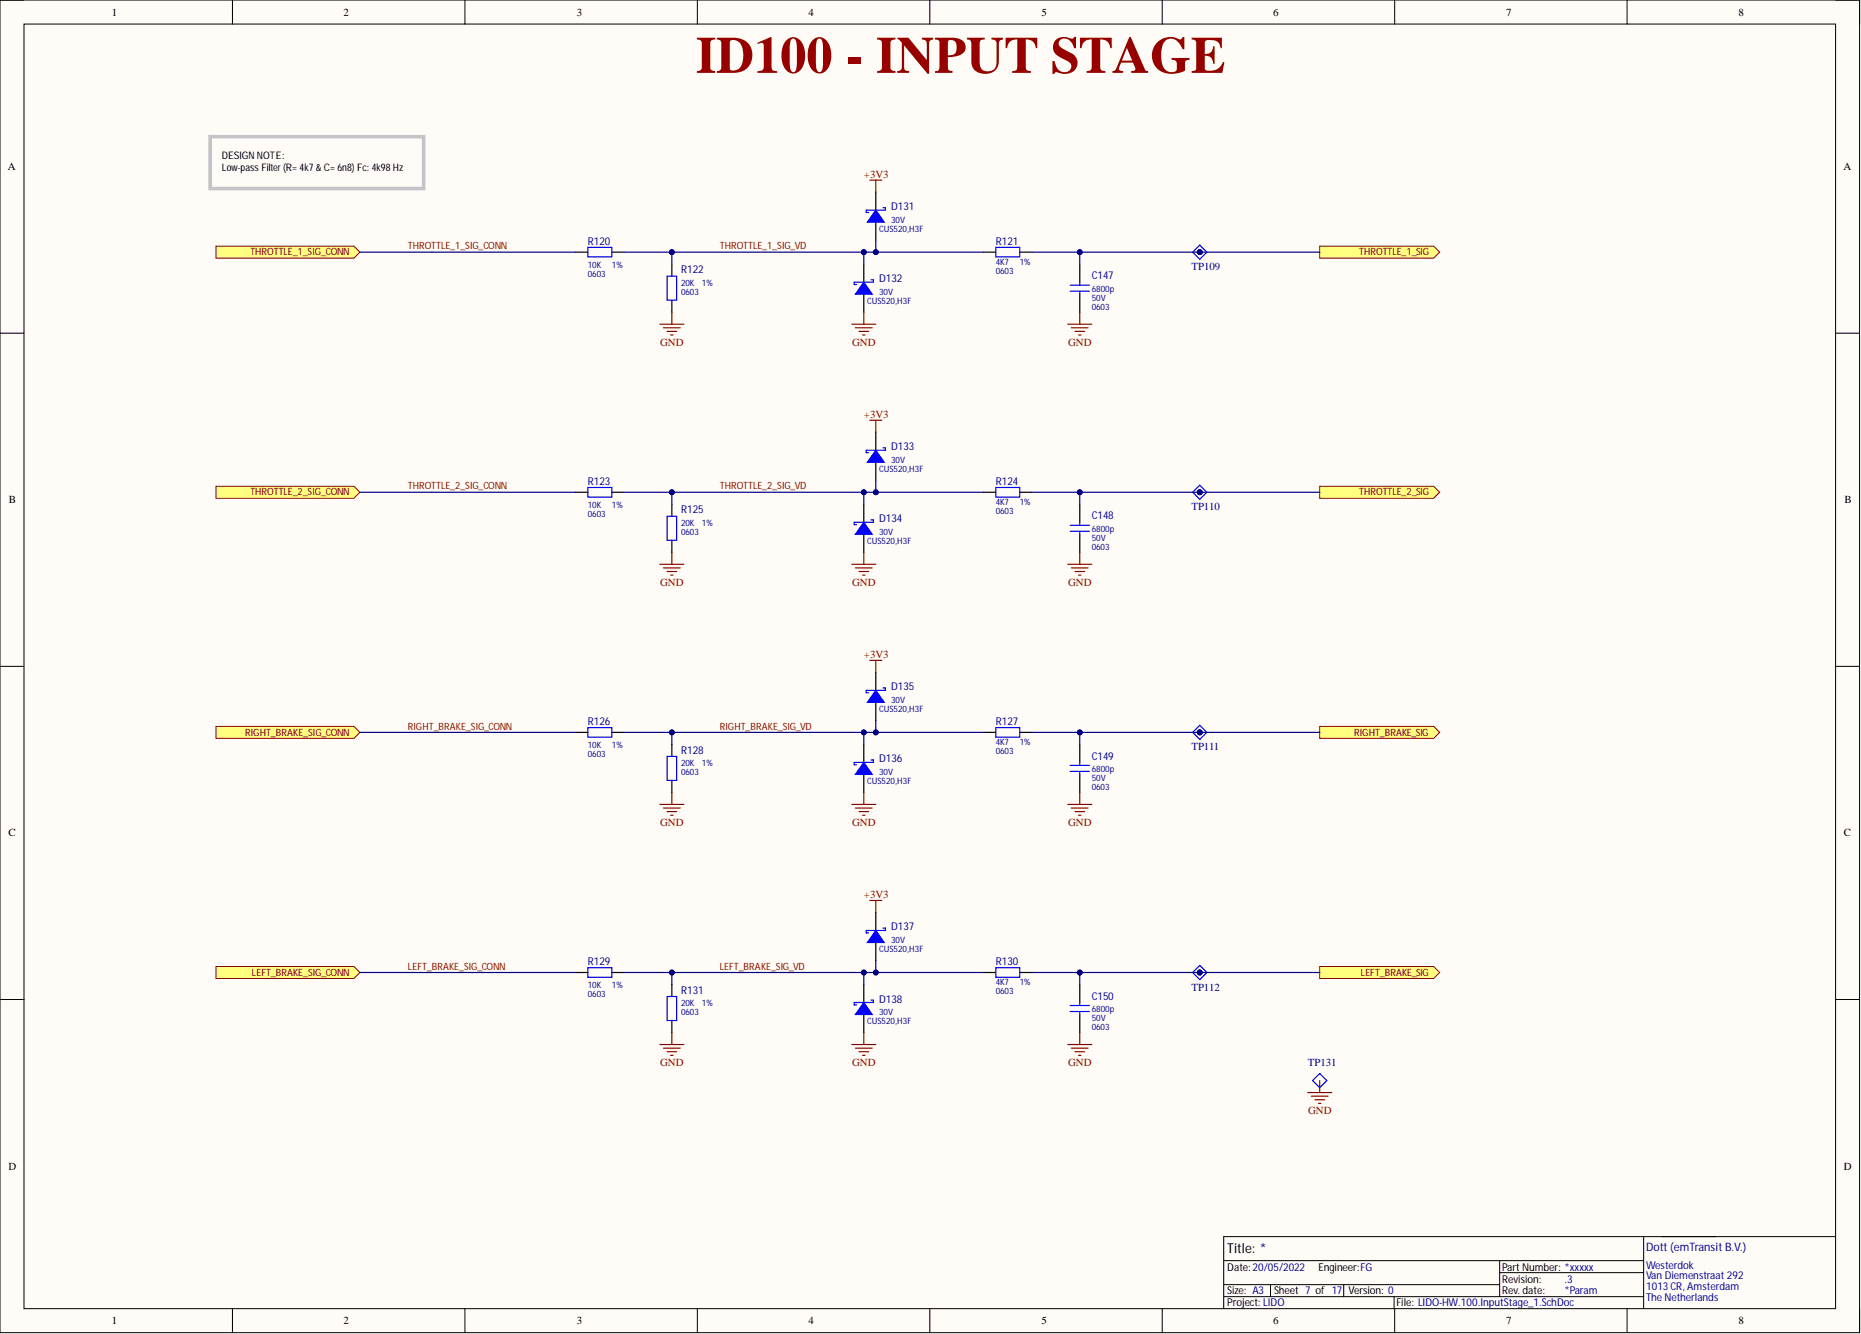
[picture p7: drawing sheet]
<svg xmlns="http://www.w3.org/2000/svg" width="393mm" height="282mm" viewBox="0 0 393 282" stroke-linecap="round" stroke-linejoin="round" font-family="sans-serif">
<defs><g id="words">
<text font-size="11" fill="#980000" x="147.1" y="15.4">ID100 - INPUT STAGE</text>
<text font-size="2.9" x="259.4" y="264.8">Title: *</text>
<text font-size="2.5" fill="#00008a" x="347.9" y="264.4">Dott (emTransit B.V.)</text>
<g font-size="2.3">
<text x="23.7" y="3.3">1</text>
<text x="72.6" y="3.3">2</text>
<text x="121.9" y="3.3">3</text>
<text x="170.9" y="3.3">4</text>
<text x="220.1" y="3.3">5</text>
<text x="269.1" y="3.3">6</text>
<text x="318.3" y="3.3">7</text>
<text x="367.4" y="3.3">8</text>
<text x="1.7" y="35.9">A</text>
<text x="389.7" y="35.9">A</text>
<text x="1.9" y="106.4">B</text>
<text x="389.8" y="106.4">B</text>
<text x="1.8" y="176.7">C</text>
<text x="389.8" y="176.7">C</text>
<text x="1.8" y="247.2">D</text>
<text x="389.8" y="247.2">D</text>
<text x="259.4" y="268.6">Date:20/05/2022</text>
<text x="278.7" y="268.6">Engineer:FG</text>
<text x="317.5" y="268.6">Part Number: *xxxxx</text>
<text x="259.4" y="273.4">Size: A3</text>
<text x="259.4" y="275.9">Project: LIDO</text>
<text x="269.3" y="273.4">Sheet 7 of 17</text>
<text x="285" y="273.4">Version: 0</text>
<text x="295.2" y="275.9">File: LIDO-HW.100.InputStage_1.SchDoc</text>
<text x="317.5" y="271.1">Revision:</text>
<text x="317.5" y="273.4">Rev. date:</text>
<text x="23.7" y="279.8">1</text>
<text x="72.6" y="279.8">2</text>
<text x="121.9" y="279.8">3</text>
<text x="170.9" y="279.8">4</text>
<text x="220.1" y="279.8">5</text>
<text x="269.1" y="279.8">6</text>
<text x="318.3" y="279.8">7</text>
<text x="367.4" y="279.8">8</text>
</g>
<g font-size="2.3" fill="#800000">
<text x="182.6" y="37.6">+3V3</text>
<text x="139.6" y="73.1">GND</text>
<text x="180.1" y="73.1">GND</text>
<text x="225.8" y="73.1">GND</text>
<text x="182.6" y="88.3">+3V3</text>
<text x="139.6" y="123.8">GND</text>
<text x="180.1" y="123.8">GND</text>
<text x="225.8" y="123.8">GND</text>
<text x="182.6" y="139">+3V3</text>
<text x="139.6" y="174.5">GND</text>
<text x="180.1" y="174.5">GND</text>
<text x="225.8" y="174.5">GND</text>
<text x="182.6" y="189.8">+3V3</text>
<text x="139.6" y="225.3">GND</text>
<text x="180.1" y="225.3">GND</text>
<text x="225.8" y="225.3">GND</text>
<text x="276.5" y="235.4">GND</text>
</g>
<g font-size="2.3" fill="#000080">
<text x="188.3" y="44.4">D131</text>
<text x="124.3" y="51.7">R120</text>
<text x="210.5" y="51.7">R121</text>
<text x="143.9" y="57.8">R122</text>
<text x="185.8" y="59.6">D132</text>
<text x="230.8" y="59">C147</text>
<text x="251.8" y="57.1">TP109</text>
<text x="188.3" y="95.1">D133</text>
<text x="124.3" y="102.4">R123</text>
<text x="210.5" y="102.4">R124</text>
<text x="251.8" y="107.8">TP110</text>
<text x="143.9" y="108.5">R125</text>
<text x="185.8" y="110.4">D134</text>
<text x="230.8" y="109.8">C148</text>
<text x="188.3" y="145.9">D135</text>
<text x="124.3" y="153.1">R126</text>
<text x="210.5" y="153.1">R127</text>
<text x="143.9" y="159.2">R128</text>
<text x="185.8" y="161.1">D136</text>
<text x="230.8" y="160.5">C149</text>
<text x="251.8" y="158.6">TP111</text>
<text x="188.3" y="196.6">D137</text>
<text x="124.3" y="203.9">R129</text>
<text x="210.5" y="203.9">R130</text>
<text x="143.9" y="210">R131</text>
<text x="251.8" y="209.3">TP112</text>
<text x="185.8" y="211.8">D138</text>
<text x="230.8" y="211.2">C150</text>
<text x="276.4" y="225.3">TP131</text>
<text x="330.7" y="271.1">.3</text>
<text x="330.7" y="273.4">*Param</text>
</g>
<g font-size="2.3" fill="#00008a">
<text x="347.9" y="268.1">Westerdok</text>
<text x="347.9" y="270.3">Van Diemenstraat 292</text>
<text x="347.9" y="272.6">1013CR, Amsterdam</text>
<text x="347.9" y="274.9">The Netherlands</text>
</g>
<g font-size="2.2">
<text x="46.9" y="33.5">DESIGN NOTE:</text>
<text x="46.9" y="36">Low-pass Filter (R= 4k7 &amp; C= 6n8) Fc: 4k98 Hz</text>
</g>
<g font-size="2.1" fill="#800000">
<text x="52.9" y="54">THROTTLE_1_SIG_CONN</text>
<text x="86.2" y="52.7">THROTTLE_1_SIG_CONN</text>
<text x="152.1" y="52.7">THROTTLE_1_SIG_VD</text>
<text x="287.3" y="54">THROTTLE_1_SIG</text>
<text x="52.9" y="104.7">THROTTLE_2_SIG_CONN</text>
<text x="86.2" y="103.4">THROTTLE_2_SIG_CONN</text>
<text x="152.1" y="103.4">THROTTLE_2_SIG_VD</text>
<text x="287.3" y="104.7">THROTTLE_2_SIG</text>
<text x="51.8" y="155.4">RIGHT_BRAKE_SIG_CONN</text>
<text x="86.2" y="154.2">RIGHT_BRAKE_SIG_CONN</text>
<text x="152.1" y="154.2">RIGHT_BRAKE_SIG_VD</text>
<text x="286.2" y="155.4">RIGHT_BRAKE_SIG</text>
<text x="53.3" y="206.2">LEFT_BRAKE_SIG_CONN</text>
<text x="86.2" y="204.9">LEFT_BRAKE_SIG_CONN</text>
<text x="152.1" y="204.9">LEFT_BRAKE_SIG_VD</text>
<text x="287.6" y="206.2">LEFT_BRAKE_SIG</text>
</g>
<g font-size="1.9" fill="#000080">
<text x="188.3" y="47.1">30V</text>
<text x="185.8" y="49">CUS520,H3F</text>
<text x="124.3" y="58.5">0603</text>
<text x="124.3" y="56.6">10K</text>
<text x="129.3" y="56.6">1%</text>
<text x="210.5" y="57.8">0603</text>
<text x="210.5" y="56">4K7</text>
<text x="215.5" y="56">1%</text>
<text x="143.9" y="62.3">0603</text>
<text x="143.9" y="60.4">20K</text>
<text x="148.3" y="60.4">1%</text>
<text x="183.3" y="64.2">CUS520,H3F</text>
<text x="185.8" y="62.3">30V</text>
<text x="230.8" y="63.6">50V</text>
<text x="230.8" y="65.5">0603</text>
<text x="230.8" y="61.7">6800p</text>
<text x="185.8" y="99.7">CUS520,H3F</text>
<text x="188.3" y="97.8">30V</text>
<text x="124.3" y="107.3">10K</text>
<text x="129.3" y="107.3">1%</text>
<text x="210.5" y="106.7">4K7</text>
<text x="215.5" y="106.7">1%</text>
<text x="124.3" y="109.3">0603</text>
<text x="143.9" y="113.1">0603</text>
<text x="143.9" y="111.1">20K</text>
<text x="148.3" y="111.1">1%</text>
<text x="185.8" y="113.1">30V</text>
<text x="210.5" y="108.6">0603</text>
<text x="230.8" y="112.4">6800p</text>
<text x="183.3" y="114.9">CUS520,H3F</text>
<text x="230.8" y="114.3">50V</text>
<text x="230.8" y="116.2">0603</text>
<text x="188.3" y="148.6">30V</text>
<text x="185.8" y="150.4">CUS520,H3F</text>
<text x="124.3" y="160">0603</text>
<text x="124.3" y="158">10K</text>
<text x="129.3" y="158">1%</text>
<text x="143.9" y="161.9">20K</text>
<text x="148.3" y="161.9">1%</text>
<text x="210.5" y="159.3">0603</text>
<text x="210.5" y="157.5">4K7</text>
<text x="215.5" y="157.5">1%</text>
<text x="143.9" y="163.8">0603</text>
<text x="183.3" y="165.7">CUS520,H3F</text>
<text x="185.8" y="163.8">30V</text>
<text x="230.8" y="165.1">50V</text>
<text x="230.8" y="166.9">0603</text>
<text x="230.8" y="163.1">6800p</text>
<text x="185.8" y="201.2">CUS520,H3F</text>
<text x="188.3" y="199.3">30V</text>
<text x="124.3" y="208.8">10K</text>
<text x="129.3" y="208.8">1%</text>
<text x="210.5" y="208.2">4K7</text>
<text x="215.5" y="208.2">1%</text>
<text x="124.3" y="210.7">0603</text>
<text x="143.9" y="214.5">0603</text>
<text x="143.9" y="212.6">20K</text>
<text x="148.3" y="212.6">1%</text>
<text x="185.8" y="214.5">30V</text>
<text x="210.5" y="210.1">0603</text>
<text x="230.8" y="215.8">50V</text>
<text x="230.8" y="213.9">6800p</text>
<text x="183.3" y="216.4">CUS520,H3F</text>
<text x="230.8" y="217.7">0603</text>
</g>
</g></defs>
<path d="M0 0h393v281.6h-393z" fill-rule="evenodd" fill="#fffcf8"/>
<path d="M0 0h393v281.6h-393z" fill="none" stroke="#000" stroke-width=".21"/>
<path d="M5.1 5.1h382.9v271.4h-382.9z" fill-rule="evenodd" fill="#fffcf8"/>
<g fill="none" stroke="#000" stroke-width=".21">
<path d="M0 0h5.1M5.1 5.1h382.9v271.4h-382.9zM49.1 0v5.1M98.3 0v5.1M147.4 0v5.1M196.5 0v5.1M245.7 0v5.1M294.8 0v5.1M343.9 0v5.1M388 0h5v5.1M0 70.4h5.1M388 70.4h5"/>
<path d="M0 140.8h5.1M388 140.8h5M0 211.2h5.1M388 211.2h5M49.1 276.5v5.1M98.3 276.5v5.1M147.4 276.5v5.1M196.5 276.5v5.1M245.7 276.5v5.1M258.7 266.4h88.7M258.7 274h88.7M258.7 271.4h58.3"/>
<path d="M268.5 271.4v2.6M284 271.4v2.6M294.7 274v2.5M294.8 276.5v5.1M317 266.4v7.6M317 268.9h30.4M343.9 276.5v5.1M347.4 261.3v15.2M388 261.3h-129.3v15.2M393 276.5v5.1"/>
</g>
<g fill="none" stroke="#800000" stroke-width=".25">
<path d="M183.8 38.1h2.6M185.1 38.1v2.5M139.5 68.5h5M140.2 69.3h3.6M141 70h2M141.8 70.8h.5M142 66v2.5M180 68.5h5.1M180.8 69.3h3.6M181.6 70h2M182.3 70.8h.5M182.6 66v2.5"/>
<path d="M225.7 68.5h5.1M226.4 69.3h3.6M227.2 70h2M228 70.8h.5M228.2 66v2.5"/>
</g>
<path d="M278.9 52h24.1l1.3 1.3-1.3 1.2h-24.1z" fill-rule="evenodd" fill="#ffff80"/>
<path d="M278.9 52h24.1l1.3 1.3-1.3 1.2h-24.1z" fill="none" stroke="#800000" stroke-width=".21"/>
<path d="M45.6 52h29.2l1.3 1.3-1.3 1.2h-29.2z" fill-rule="evenodd" fill="#ffff80"/>
<path d="M45.6 52h29.2l1.3 1.3-1.3 1.2h-29.2z" fill="none" stroke="#800000" stroke-width=".21"/>
<path d="M139.5 119.2h5M140.2 120h3.6M142 116.7v2.5M141 120.8h2M141.8 121.5h.5" fill="none" stroke="#800000" stroke-width=".25"/>
<path d="M278.9 102.7h24.1l1.3 1.3-1.3 1.3h-24.1z" fill-rule="evenodd" fill="#ffff80"/>
<path d="M278.9 102.7h24.1l1.3 1.3-1.3 1.3h-24.1z" fill="none" stroke="#800000" stroke-width=".21"/>
<path d="M45.6 102.7h29.2l1.3 1.3-1.3 1.3h-29.2z" fill-rule="evenodd" fill="#ffff80"/>
<path d="M45.6 102.7h29.2l1.3 1.3-1.3 1.3h-29.2z" fill="none" stroke="#800000" stroke-width=".21"/>
<path d="M139.5 170h5M140.2 170.7h3.6M141 171.5h2M141.8 172.3h.5M142 167.4v2.6" fill="none" stroke="#800000" stroke-width=".25"/>
<path d="M278.9 153.5h24.1l1.3 1.3-1.3 1.2h-24.1z" fill-rule="evenodd" fill="#ffff80"/>
<path d="M278.9 153.5h24.1l1.3 1.3-1.3 1.2h-24.1z" fill="none" stroke="#800000" stroke-width=".21"/>
<path d="M45.6 153.5h29.2l1.3 1.3-1.3 1.2h-29.2z" fill-rule="evenodd" fill="#ffff80"/>
<path d="M45.6 153.5h29.2l1.3 1.3-1.3 1.2h-29.2z" fill="none" stroke="#800000" stroke-width=".21"/>
<path d="M142 218.2v2.5M139.5 220.7h5M140.2 221.5h3.6M141 222.2h2M141.8 223h.5" fill="none" stroke="#800000" stroke-width=".25"/>
<path d="M278.9 204.2h24.1l1.3 1.3-1.3 1.3h-24.1z" fill-rule="evenodd" fill="#ffff80"/>
<path d="M278.9 204.2h24.1l1.3 1.3-1.3 1.3h-24.1z" fill="none" stroke="#800000" stroke-width=".21"/>
<path d="M45.6 204.2h29.2l1.3 1.3-1.3 1.3h-29.2z" fill-rule="evenodd" fill="#ffff80"/>
<path d="M45.6 204.2h29.2l1.3 1.3-1.3 1.3h-29.2z" fill="none" stroke="#800000" stroke-width=".21"/>
<path d="M44.4 28.9h45.1v10.9h-45.1z" fill="none" stroke="#c6c3c6" stroke-width=".76"/>
<circle cx="253.6" cy="53.3" r=".51" fill="#000080"/>
<circle cx="253.6" cy="53.3" r=".51" fill="none" stroke="#000080" stroke-width=".21"/>
<circle cx="253.6" cy="53.3" r=".51" fill="#000080"/>
<circle cx="253.6" cy="53.3" r=".51" fill="none" stroke="#000080" stroke-width=".21"/>
<path d="M253.6 51.8l1.5 1.5-1.5 1.5-1.5-1.5z" fill="none" stroke="#00f" stroke-width=".25"/>
<circle cx="253.6" cy="104" r=".51" fill="#000080"/>
<circle cx="253.6" cy="104" r=".51" fill="none" stroke="#000080" stroke-width=".21"/>
<circle cx="253.6" cy="104" r=".51" fill="#000080"/>
<circle cx="253.6" cy="104" r=".51" fill="none" stroke="#000080" stroke-width=".21"/>
<path d="M253.6 102.5l1.5 1.5-1.5 1.5-1.5-1.5z" fill="none" stroke="#00f" stroke-width=".25"/>
<circle cx="253.6" cy="154.8" r=".51" fill="#000080"/>
<circle cx="253.6" cy="154.8" r=".51" fill="none" stroke="#000080" stroke-width=".21"/>
<circle cx="253.6" cy="154.8" r=".51" fill="#000080"/>
<circle cx="253.6" cy="154.8" r=".51" fill="none" stroke="#000080" stroke-width=".21"/>
<path d="M253.6 153.3l1.5 1.5-1.5 1.5-1.5-1.5z" fill="none" stroke="#00f" stroke-width=".25"/>
<circle cx="253.6" cy="205.5" r=".51" fill="#000080"/>
<circle cx="253.6" cy="205.5" r=".51" fill="none" stroke="#000080" stroke-width=".21"/>
<circle cx="253.6" cy="205.5" r=".51" fill="#000080"/>
<circle cx="253.6" cy="205.5" r=".51" fill="none" stroke="#000080" stroke-width=".21"/>
<path d="M253.6 204l1.5 1.5-1.5 1.5-1.5-1.5z" fill="none" stroke="#00f" stroke-width=".25"/>
<path d="M185.1 40.6v3.8M185.1 46.9v3.8" fill="none" stroke="#000" stroke-width=".25"/>
<path d="M185.1 44.4l1.8 2.5h-3.6z" fill="#00f"/>
<path d="M124.3 52.3h5v2h-5zM141 58.4h2v5h-2zM185.1 44.4l1.8 2.5h-3.6zM186.6 43.9h.5v.5h-4v.5h.5M124.3 103h5v2h-5zM141 109.1h2v5.1h-2zM124.3 153.7h5v2.1h-5zM141 159.8h2v5.1h-2zM124.3 204.5h5v2h-5zM141 210.6h2v5h-2z" fill="none" stroke="#00f" stroke-width=".25"/>
<g fill="none" stroke="#000" stroke-width=".25">
<path d="M121.7 53.3h2.6M129.3 53.3h2.6M142 55.8v2.6M182.6 55.8v3.8M142 63.4v2.6M182.6 62.2v3.8M121.7 104h2.6M129.3 104h2.6M142 106.6v2.5M142 114.2v2.5M121.7 154.8h2.6M129.3 154.8h2.6"/>
<path d="M142 157.3v2.5M142 164.9v2.5M121.7 205.5h2.6M129.3 205.5h2.6M142 208v2.6M142 215.6v2.6"/>
</g>
<path d="M182.6 59.6l1.8 2.6h-3.6z" fill="#00f"/>
<path d="M182.6 59.6l1.8 2.6h-3.6zM184.1 59.1h.5v.5h-4.1v.5h.6" fill="none" stroke="#00f" stroke-width=".25"/>
<path d="M183.8 88.8h2.6M185.1 88.8v2.5M180 119.2h5.1M180.8 120h3.6M182.6 116.7v2.5M181.6 120.8h2M182.3 121.5h.5" fill="none" stroke="#800000" stroke-width=".25"/>
<path d="M185.1 91.3v3.8M185.1 97.7v3.8" fill="none" stroke="#000" stroke-width=".25"/>
<path d="M185.1 95.1l1.8 2.6h-3.6z" fill="#00f"/>
<path d="M185.1 95.1l1.8 2.6h-3.6zM186.6 94.6h.5v.5h-4v.5h.5" fill="none" stroke="#00f" stroke-width=".25"/>
<path d="M182.6 106.6v3.8M182.6 112.9v3.8" fill="none" stroke="#000" stroke-width=".25"/>
<path d="M182.6 110.4l1.8 2.5h-3.6z" fill="#00f"/>
<path d="M182.6 110.4l1.8 2.5h-3.6zM184.1 109.9h.5v.5h-4.1v.5h.6" fill="none" stroke="#00f" stroke-width=".25"/>
<path d="M183.8 139.5h2.6M185.1 139.5v2.6M180 170h5.1M180.8 170.7h3.6M181.6 171.5h2M182.3 172.3h.5M182.6 167.4v2.6" fill="none" stroke="#800000" stroke-width=".25"/>
<path d="M185.1 142.1v3.8M185.1 148.4v3.8" fill="none" stroke="#000" stroke-width=".25"/>
<path d="M185.1 145.9l1.8 2.5h-3.6z" fill="#00f"/>
<path d="M185.1 145.9l1.8 2.5h-3.6zM186.6 145.4h.5v.5h-4v.5h.5" fill="none" stroke="#00f" stroke-width=".25"/>
<path d="M182.6 157.3v3.8M182.6 163.6v3.8" fill="none" stroke="#000" stroke-width=".25"/>
<path d="M182.6 161.1l1.8 2.5h-3.6z" fill="#00f"/>
<path d="M182.6 161.1l1.8 2.5h-3.6zM184.1 160.6h.5v.5h-4.1v.5h.6" fill="none" stroke="#00f" stroke-width=".25"/>
<path d="M183.8 190.3h2.6M185.1 190.3v2.5M182.6 218.2v2.5M180 220.7h5.1M180.8 221.5h3.6M181.6 222.2h2M182.3 223h.5" fill="none" stroke="#800000" stroke-width=".25"/>
<path d="M185.1 192.8v3.8M185.1 199.1v3.8" fill="none" stroke="#000" stroke-width=".25"/>
<path d="M185.1 196.6l1.8 2.5h-3.6z" fill="#00f"/>
<path d="M185.1 196.6l1.8 2.5h-3.6zM186.6 196.1h.5v.5h-4v.5h.5" fill="none" stroke="#00f" stroke-width=".25"/>
<path d="M182.6 208v3.8M182.6 214.4v3.8" fill="none" stroke="#000" stroke-width=".25"/>
<path d="M182.6 211.8l1.8 2.6h-3.6z" fill="#00f"/>
<g fill="none" stroke="#00f" stroke-width=".25">
<path d="M210.5 52.3h5v2h-5zM228.2 59.6v.7M226.2 61.5h4.1M226.2 60.3h4.1M228.2 61.5v.7M210.5 103h5v2h-5zM226.2 112.3h4.1M226.2 111h4.1M228.2 110.4v.6M228.2 112.3v.6M210.5 153.7h5v2.1h-5zM226.2 163h4.1"/>
<path d="M226.2 161.7h4.1M228.2 161.1v.6M228.2 163v.6M182.6 211.8l1.8 2.6h-3.6zM184.1 211.3h.5v.5h-4.1v.5h.6M210.5 204.5h5v2h-5zM226.2 213.7h4.1M226.2 212.5h4.1M228.2 211.8v.7M228.2 213.7v.7"/>
</g>
<g fill="none" stroke="#000" stroke-width=".25">
<path d="M207.9 53.3h2.6M215.5 53.3h2.6M228.2 55.8v3.8M228.2 62.2v3.8M207.9 104h2.6M215.5 104h2.6M228.2 106.6v3.8M228.2 112.9v3.8M207.9 154.8h2.6M215.5 154.8h2.6M228.2 157.3v3.8M228.2 163.6v3.8"/>
<path d="M207.9 205.5h2.6M215.5 205.5h2.6M228.2 208v3.8M228.2 214.4v3.8"/>
</g>
<g fill="none" stroke="#800000" stroke-width=".25">
<path d="M225.7 119.2h5.1M226.4 120h3.6M228.2 116.7v2.5M227.2 120.8h2M228 121.5h.5M225.7 170h5.1M226.4 170.7h3.6M227.2 171.5h2M228 172.3h.5M228.2 167.4v2.6M228.2 218.2v2.5M225.7 220.7h5.1"/>
<path d="M226.4 221.5h3.6M227.2 222.2h2M228 223h.5"/>
</g>
<path d="M76.1 53.3h15.2M76.1 104h15.2M131.9 104h76" fill="none" stroke="#000080" stroke-width=".25"/>
<circle cx="142" cy="104" r=".51" fill="#000080"/>
<circle cx="142" cy="104" r=".51" fill="none" stroke="#000080" stroke-width=".21"/>
<circle cx="182.6" cy="104" r=".51" fill="#000080"/>
<circle cx="182.6" cy="104" r=".51" fill="none" stroke="#000080" stroke-width=".21"/>
<circle cx="185.1" cy="104" r=".51" fill="#000080"/>
<circle cx="185.1" cy="104" r=".51" fill="none" stroke="#000080" stroke-width=".21"/>
<path d="M76.1 154.8h15.2M131.9 154.8h76" fill="none" stroke="#000080" stroke-width=".25"/>
<circle cx="142" cy="154.8" r=".51" fill="#000080"/>
<circle cx="142" cy="154.8" r=".51" fill="none" stroke="#000080" stroke-width=".21"/>
<circle cx="182.6" cy="154.8" r=".51" fill="#000080"/>
<circle cx="182.6" cy="154.8" r=".51" fill="none" stroke="#000080" stroke-width=".21"/>
<circle cx="185.1" cy="154.8" r=".51" fill="#000080"/>
<circle cx="185.1" cy="154.8" r=".51" fill="none" stroke="#000080" stroke-width=".21"/>
<path d="M76.1 205.5h15.2M131.9 205.5h76" fill="none" stroke="#000080" stroke-width=".25"/>
<circle cx="142" cy="205.5" r=".51" fill="#000080"/>
<circle cx="142" cy="205.5" r=".51" fill="none" stroke="#000080" stroke-width=".21"/>
<circle cx="182.6" cy="205.5" r=".51" fill="#000080"/>
<circle cx="182.6" cy="205.5" r=".51" fill="none" stroke="#000080" stroke-width=".21"/>
<circle cx="185.1" cy="205.5" r=".51" fill="#000080"/>
<circle cx="185.1" cy="205.5" r=".51" fill="none" stroke="#000080" stroke-width=".21"/>
<path d="M218.1 53.3h60.8" fill="none" stroke="#000080" stroke-width=".25"/>
<circle cx="228.2" cy="53.3" r=".51" fill="#000080"/>
<circle cx="228.2" cy="53.3" r=".51" fill="none" stroke="#000080" stroke-width=".21"/>
<circle cx="253.6" cy="53.3" r=".51" fill="#000080"/>
<circle cx="253.6" cy="53.3" r=".51" fill="none" stroke="#000080" stroke-width=".21"/>
<path d="M142 53.3v2.5" fill="none" stroke="#000080" stroke-width=".25"/>
<circle cx="142" cy="53.3" r=".51" fill="#000080"/>
<circle cx="142" cy="53.3" r=".51" fill="none" stroke="#000080" stroke-width=".21"/>
<path d="M142 104v2.6" fill="none" stroke="#000080" stroke-width=".25"/>
<circle cx="142" cy="104" r=".51" fill="#000080"/>
<circle cx="142" cy="104" r=".51" fill="none" stroke="#000080" stroke-width=".21"/>
<path d="M142 154.8v2.5" fill="none" stroke="#000080" stroke-width=".25"/>
<circle cx="142" cy="154.8" r=".51" fill="#000080"/>
<circle cx="142" cy="154.8" r=".51" fill="none" stroke="#000080" stroke-width=".21"/>
<path d="M142 205.5v2.5" fill="none" stroke="#000080" stroke-width=".25"/>
<circle cx="142" cy="205.5" r=".51" fill="#000080"/>
<circle cx="142" cy="205.5" r=".51" fill="none" stroke="#000080" stroke-width=".21"/>
<path d="M131.9 53.3h76" fill="none" stroke="#000080" stroke-width=".25"/>
<circle cx="142" cy="53.3" r=".51" fill="#000080"/>
<circle cx="142" cy="53.3" r=".51" fill="none" stroke="#000080" stroke-width=".21"/>
<circle cx="182.6" cy="53.3" r=".51" fill="#000080"/>
<circle cx="182.6" cy="53.3" r=".51" fill="none" stroke="#000080" stroke-width=".21"/>
<circle cx="185.1" cy="53.3" r=".51" fill="#000080"/>
<circle cx="185.1" cy="53.3" r=".51" fill="none" stroke="#000080" stroke-width=".21"/>
<path d="M182.6 205.5v2.5" fill="none" stroke="#000080" stroke-width=".25"/>
<circle cx="182.6" cy="205.5" r=".51" fill="#000080"/>
<circle cx="182.6" cy="205.5" r=".51" fill="none" stroke="#000080" stroke-width=".21"/>
<path d="M182.6 53.3v2.5" fill="none" stroke="#000080" stroke-width=".25"/>
<circle cx="182.6" cy="53.3" r=".51" fill="#000080"/>
<circle cx="182.6" cy="53.3" r=".51" fill="none" stroke="#000080" stroke-width=".21"/>
<path d="M185.1 50.7v2.6" fill="none" stroke="#000080" stroke-width=".25"/>
<circle cx="185.1" cy="53.3" r=".51" fill="#000080"/>
<circle cx="185.1" cy="53.3" r=".51" fill="none" stroke="#000080" stroke-width=".21"/>
<path d="M182.6 104v2.6" fill="none" stroke="#000080" stroke-width=".25"/>
<circle cx="182.6" cy="104" r=".51" fill="#000080"/>
<circle cx="182.6" cy="104" r=".51" fill="none" stroke="#000080" stroke-width=".21"/>
<path d="M185.1 101.5v2.5" fill="none" stroke="#000080" stroke-width=".25"/>
<circle cx="185.1" cy="104" r=".51" fill="#000080"/>
<circle cx="185.1" cy="104" r=".51" fill="none" stroke="#000080" stroke-width=".21"/>
<path d="M182.6 154.8v2.5" fill="none" stroke="#000080" stroke-width=".25"/>
<circle cx="182.6" cy="154.8" r=".51" fill="#000080"/>
<circle cx="182.6" cy="154.8" r=".51" fill="none" stroke="#000080" stroke-width=".21"/>
<path d="M185.1 152.2v2.6" fill="none" stroke="#000080" stroke-width=".25"/>
<circle cx="185.1" cy="154.8" r=".51" fill="#000080"/>
<circle cx="185.1" cy="154.8" r=".51" fill="none" stroke="#000080" stroke-width=".21"/>
<path d="M185.1 202.9v2.6" fill="none" stroke="#000080" stroke-width=".25"/>
<circle cx="185.1" cy="205.5" r=".51" fill="#000080"/>
<circle cx="185.1" cy="205.5" r=".51" fill="none" stroke="#000080" stroke-width=".21"/>
<path d="M228.2 53.3v2.5" fill="none" stroke="#000080" stroke-width=".25"/>
<circle cx="228.2" cy="53.3" r=".51" fill="#000080"/>
<circle cx="228.2" cy="53.3" r=".51" fill="none" stroke="#000080" stroke-width=".21"/>
<path d="M228.2 104v2.6" fill="none" stroke="#000080" stroke-width=".25"/>
<circle cx="228.2" cy="104" r=".51" fill="#000080"/>
<circle cx="228.2" cy="104" r=".51" fill="none" stroke="#000080" stroke-width=".21"/>
<path d="M228.2 154.8v2.5" fill="none" stroke="#000080" stroke-width=".25"/>
<circle cx="228.2" cy="154.8" r=".51" fill="#000080"/>
<circle cx="228.2" cy="154.8" r=".51" fill="none" stroke="#000080" stroke-width=".21"/>
<path d="M228.2 205.5v2.5" fill="none" stroke="#000080" stroke-width=".25"/>
<circle cx="228.2" cy="205.5" r=".51" fill="#000080"/>
<circle cx="228.2" cy="205.5" r=".51" fill="none" stroke="#000080" stroke-width=".21"/>
<path d="M218.1 154.8h60.8" fill="none" stroke="#000080" stroke-width=".25"/>
<circle cx="228.2" cy="154.8" r=".51" fill="#000080"/>
<circle cx="228.2" cy="154.8" r=".51" fill="none" stroke="#000080" stroke-width=".21"/>
<circle cx="253.6" cy="154.8" r=".51" fill="#000080"/>
<circle cx="253.6" cy="154.8" r=".51" fill="none" stroke="#000080" stroke-width=".21"/>
<path d="M218.1 205.5h60.8" fill="none" stroke="#000080" stroke-width=".25"/>
<circle cx="228.2" cy="205.5" r=".51" fill="#000080"/>
<circle cx="228.2" cy="205.5" r=".51" fill="none" stroke="#000080" stroke-width=".21"/>
<circle cx="253.6" cy="205.5" r=".51" fill="#000080"/>
<circle cx="253.6" cy="205.5" r=".51" fill="none" stroke="#000080" stroke-width=".21"/>
<path d="M218.1 104h60.8" fill="none" stroke="#000080" stroke-width=".25"/>
<circle cx="228.2" cy="104" r=".51" fill="#000080"/>
<circle cx="228.2" cy="104" r=".51" fill="none" stroke="#000080" stroke-width=".21"/>
<circle cx="253.6" cy="104" r=".51" fill="#000080"/>
<circle cx="253.6" cy="104" r=".51" fill="none" stroke="#000080" stroke-width=".21"/>
<path d="M91.3 53.3h30.4M91.3 104h30.4M91.3 154.8h30.4M91.3 205.5h30.4" fill="none" stroke="#000080" stroke-width=".25"/>
<path d="M278.9 226.8l1.5 1.5-1.5 1.5-1.5-1.5z" fill="none" stroke="#00f" stroke-width=".25"/>
<path d="M276.4 230.9h5.1M277.2 231.6h3.5M277.9 232.4h2.1M278.7 233.1h.5M278.9 228.3v2.6" fill="none" stroke="#800000" stroke-width=".25"/>
<use href="#words"/>
</svg>
